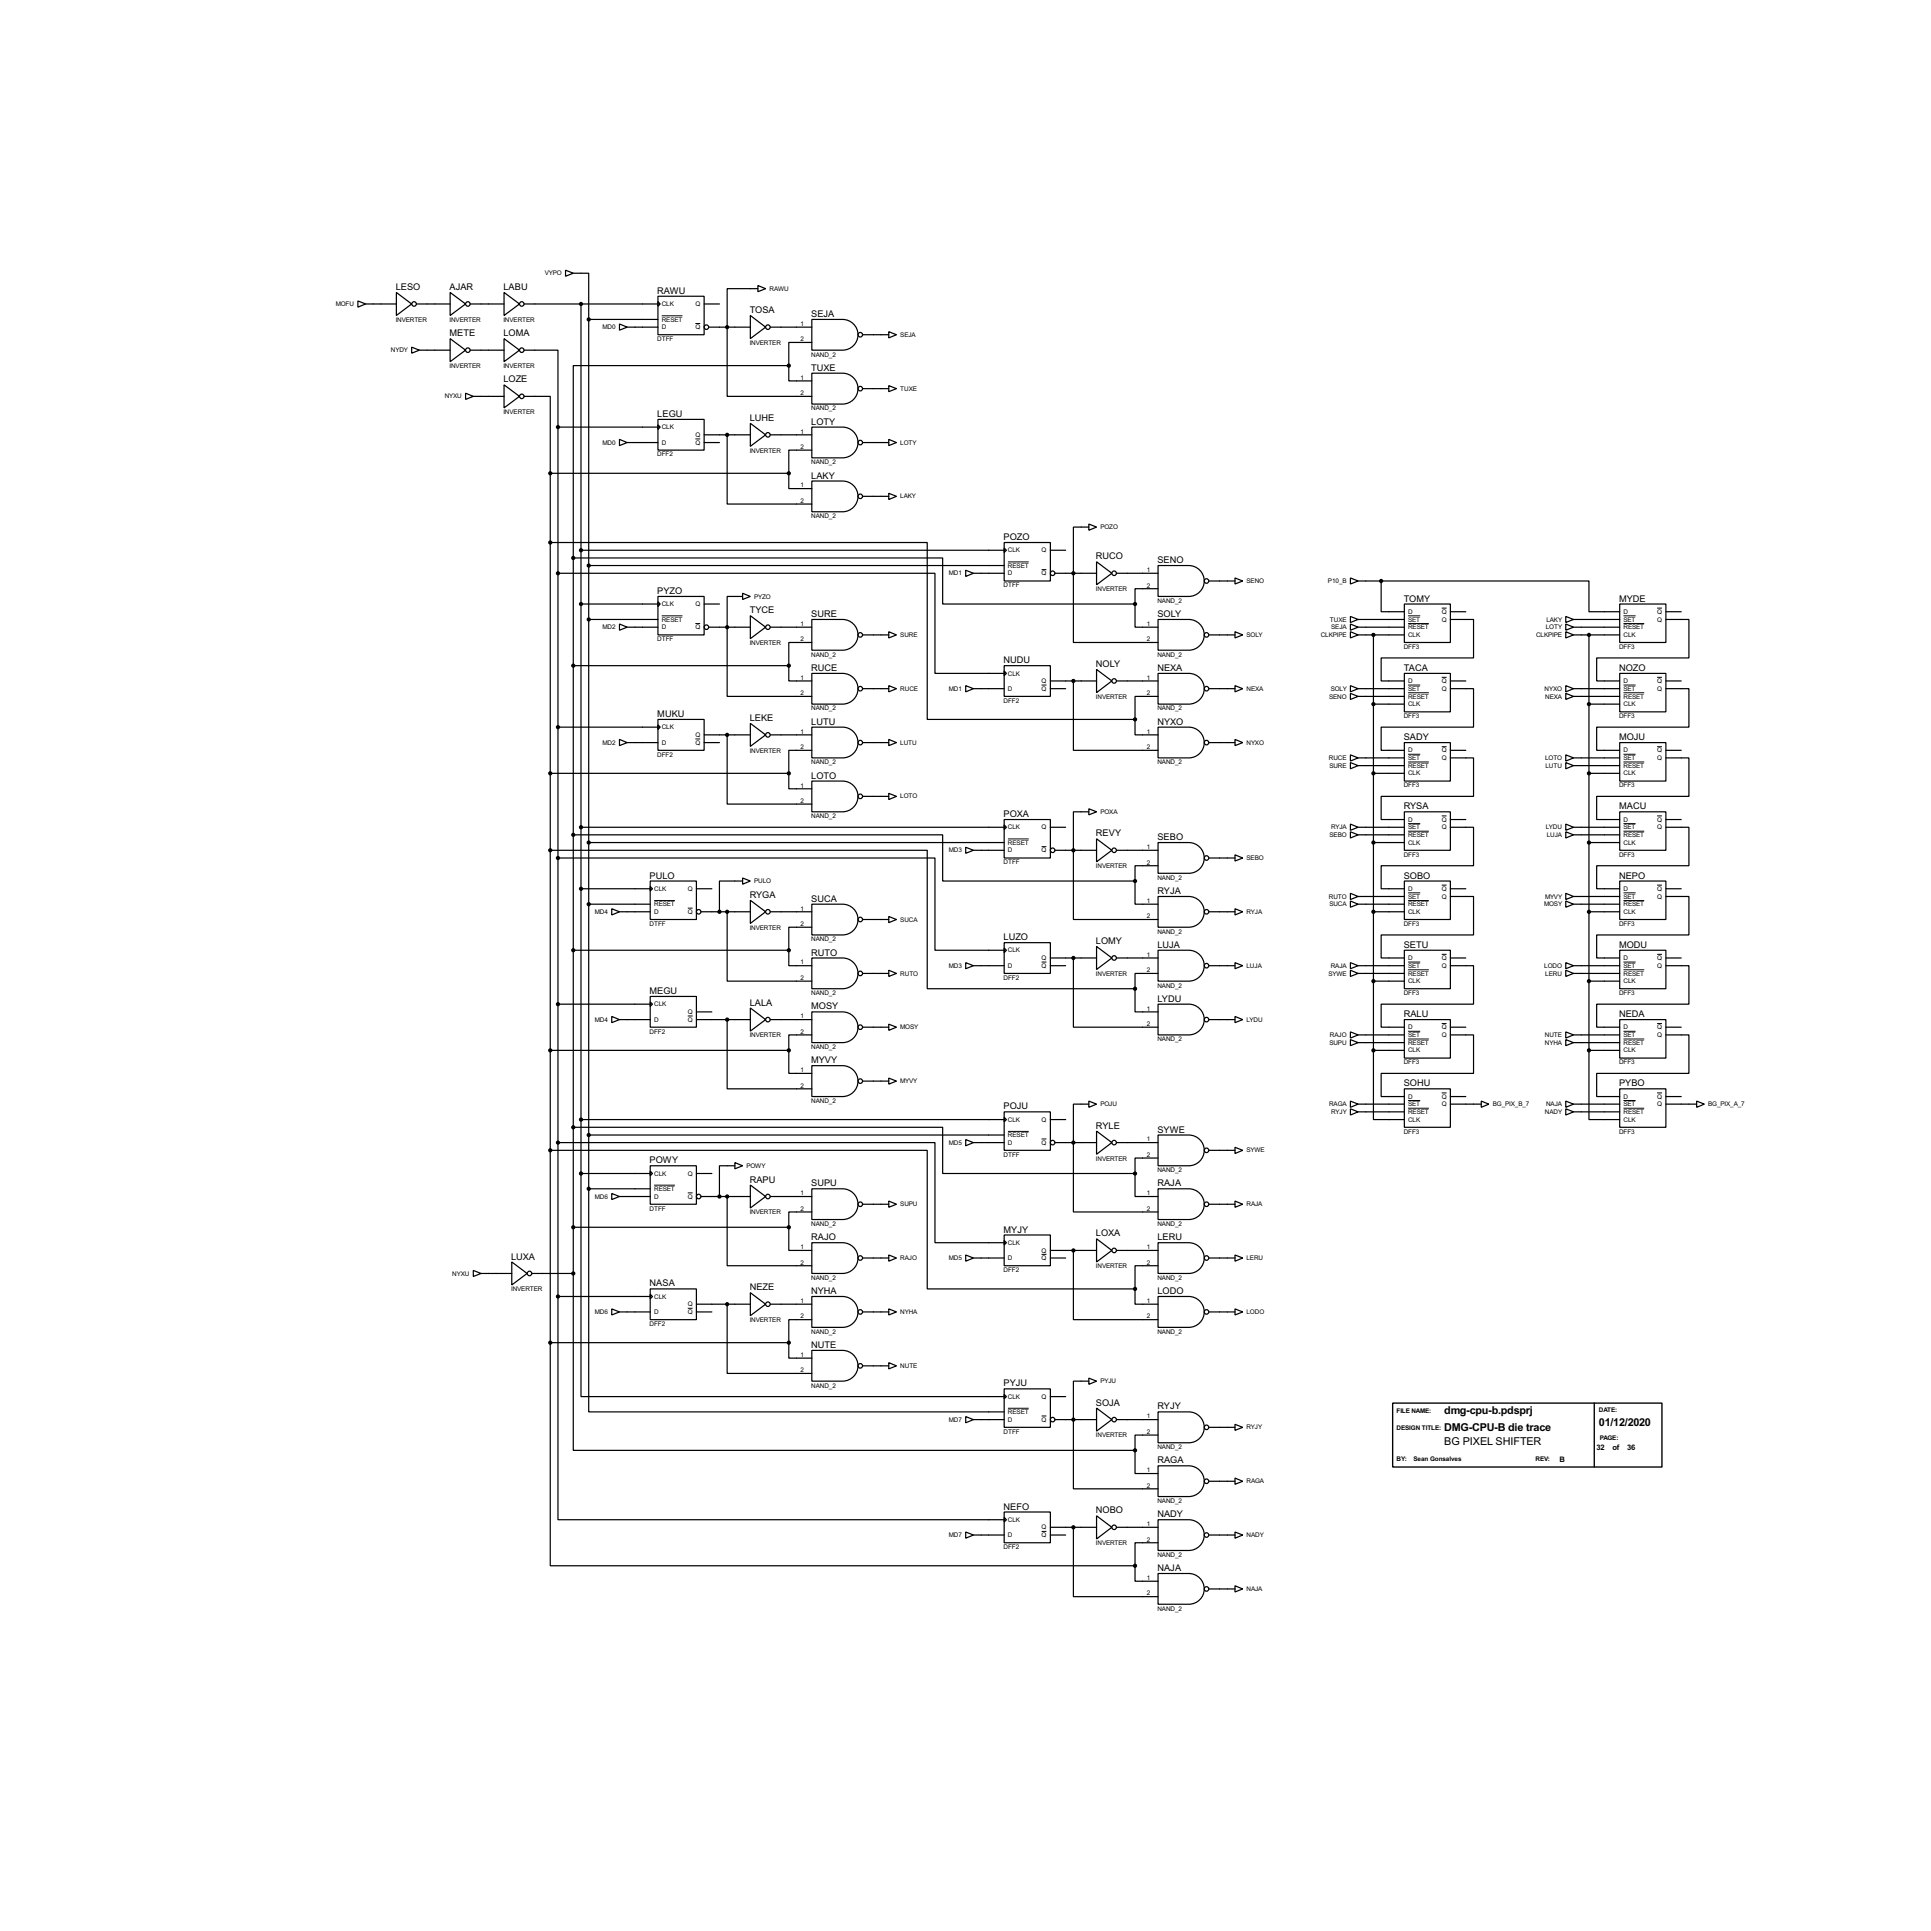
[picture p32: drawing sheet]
<svg xmlns="http://www.w3.org/2000/svg" width="637mm" height="637mm" viewBox="0 0 637 637" stroke-linecap="round" stroke-linejoin="round" font-family="sans-serif">
<defs><g id="words">
<g font-size="4">
<text x="476.8" y="466.8">dmg-cpu-b.pdsprj</text>
<text x="476.8" y="472.6">DMG-CPU-B die trace</text>
<text x="527.9" y="470.9">01/12/2020</text>
<text x="476.8" y="477">BG PIXEL SHIFTER</text>
</g>
<g font-size="3.4">
<text x="130.7" y="95.8">LESO</text>
<text x="148.4" y="95.8">AJAR</text>
<text x="166.2" y="95.8">LABU</text>
<text x="217" y="97">RAWU</text>
<text x="247.5" y="103.4">TOSA</text>
<text x="267.8" y="104.7">SEJA</text>
<text x="148.4" y="111">METE</text>
<text x="166.2" y="111">LOMA</text>
<text x="267.8" y="122.4">TUXE</text>
<text x="166.2" y="126.3">LOZE</text>
<text x="217" y="137.6">LEGU</text>
<text x="247.5" y="139">LUHE</text>
<text x="267.8" y="140.2">LOTY</text>
<text x="267.8" y="158">LAKY</text>
<text x="331.3" y="178.3">POZO</text>
<text x="361.8" y="184.7">RUCO</text>
<text x="382.1" y="185.9">SENO</text>
<text x="217" y="196.1">PYZO</text>
<text x="247.5" y="202.5">TYCE</text>
<text x="267.8" y="203.7">SURE</text>
<text x="382.1" y="203.7">SOLY</text>
<text x="463.4" y="198.6">TOMY</text>
<text x="534.5" y="198.6">MYDE</text>
<text x="267.8" y="221.5">RUCE</text>
<text x="331.3" y="219">NUDU</text>
<text x="361.8" y="220.2">NOLY</text>
<text x="382.1" y="221.5">NEXA</text>
<text x="463.4" y="221.5">TACA</text>
<text x="534.5" y="221.5">NOZO</text>
<text x="217" y="236.7">MUKU</text>
<text x="247.5" y="238">LEKE</text>
<text x="267.8" y="239.2">LUTU</text>
<text x="382.1" y="239.2">NYXO</text>
<text x="463.4" y="244.4">SADY</text>
<text x="534.5" y="244.4">MOJU</text>
<text x="267.8" y="257.1">LOTO</text>
<text x="331.3" y="269.8">POXA</text>
<text x="463.4" y="267.2">RYSA</text>
<text x="534.5" y="267.2">MACU</text>
<text x="361.8" y="276.1">REVY</text>
<text x="382.1" y="277.4">SEBO</text>
<text x="214.5" y="290.1">PULO</text>
<text x="463.4" y="290.1">SOBO</text>
<text x="534.5" y="290.1">NEPO</text>
<text x="247.5" y="296.4">RYGA</text>
<text x="267.8" y="297.7">SUCA</text>
<text x="382.1" y="295.2">RYJA</text>
<text x="331.3" y="310.4">LUZO</text>
<text x="361.8" y="311.7">LOMY</text>
<text x="267.8" y="315.5">RUTO</text>
<text x="382.1" y="312.9">LUJA</text>
<text x="463.4" y="312.9">SETU</text>
<text x="534.5" y="312.9">MODU</text>
<text x="214.5" y="328.2">MEGU</text>
<text x="247.5" y="332">LALA</text>
<text x="267.8" y="333.3">MOSY</text>
<text x="382.1" y="330.7">LYDU</text>
<text x="463.4" y="335.8">RALU</text>
<text x="534.5" y="335.8">NEDA</text>
<text x="267.8" y="351">MYVY</text>
<text x="463.4" y="358.7">SOHU</text>
<text x="534.5" y="358.7">PYBO</text>
<text x="331.3" y="366.3">POJU</text>
<text x="361.8" y="372.6">RYLE</text>
<text x="382.1" y="373.9">SYWE</text>
<text x="214.5" y="384.1">POWY</text>
<text x="247.5" y="390.4">RAPU</text>
<text x="267.8" y="391.7">SUPU</text>
<text x="382.1" y="391.7">RAJA</text>
<text x="331.3" y="406.9">MYJY</text>
<text x="267.8" y="409.5">RAJO</text>
<text x="361.8" y="408.2">LOXA</text>
<text x="382.1" y="409.5">LERU</text>
<text x="168.8" y="415.8">LUXA</text>
<text x="214.5" y="424.7">NASA</text>
<text x="247.5" y="426">NEZE</text>
<text x="267.8" y="427.2">NYHA</text>
<text x="382.1" y="427.2">LODO</text>
<text x="267.8" y="445">NUTE</text>
<text x="331.3" y="457.7">PYJU</text>
<text x="361.8" y="464.1">SOJA</text>
<text x="382.1" y="465.3">RYJY</text>
<text x="382.1" y="483.1">RAGA</text>
<text x="331.3" y="498.4">NEFO</text>
<text x="361.8" y="499.6">NOBO</text>
<text x="382.1" y="500.9">NADY</text>
<text x="382.1" y="518.7">NAJA</text>
</g>
<g font-size="2.8">
<text x="527" y="478.6">32</text>
<text x="532.3" y="478.6">of</text>
<text x="537.2" y="478.6">36</text>
<text x="514.8" y="482.6">B</text>
</g>
<g font-size="2.4">
<text x="179.9" y="90.9">VYPO</text>
<text x="254.1" y="96">RAWU</text>
<text x="110.9" y="101">MOFU</text>
<text x="218.5" y="101">CLK</text>
<text x="229.6" y="101">Q</text>
<text x="130.7" y="106.3">INVERTER</text>
<text x="148.4" y="106.3">INVERTER</text>
<text x="166.2" y="106.3">INVERTER</text>
<text x="218.5" y="106.2">RESET</text>
<text x="264.3" y="107.6">1</text>
<text x="199" y="108.7">MD0</text>
<text x="217" y="112.6">DTFF</text>
<text x="218.5" y="108.7">D</text>
<text x="229.6" y="108.7">Q</text>
<text x="247.5" y="113.9">INVERTER</text>
<text x="264.3" y="112.7">2</text>
<text x="297.2" y="111.2">SEJA</text>
<text x="129.1" y="116.3">NYDY</text>
<text x="267.8" y="117.7">NAND_2</text>
<text x="148.4" y="121.5">INVERTER</text>
<text x="166.2" y="121.5">INVERTER</text>
<text x="264.3" y="125.4">1</text>
<text x="146.8" y="131.6">NYXU</text>
<text x="264.3" y="130.5">2</text>
<text x="297.2" y="129">TUXE</text>
<text x="166.2" y="136.8">INVERTER</text>
<text x="267.8" y="135.5">NAND_2</text>
<text x="218.5" y="141.7">CLK</text>
<text x="264.3" y="143.2">1</text>
<text x="199" y="146.8">MD0</text>
<text x="218.5" y="146.8">D</text>
<text x="229.6" y="144.3">Q</text>
<text x="229.6" y="146.8">Q</text>
<text x="247.5" y="149.5">INVERTER</text>
<text x="264.3" y="148.2">2</text>
<text x="297.2" y="146.8">LOTY</text>
<text x="217" y="150.7">DFF2</text>
<text x="267.8" y="153.2">NAND_2</text>
<text x="264.3" y="160.9">1</text>
<text x="264.3" y="166">2</text>
<text x="297.2" y="164.5">LAKY</text>
<text x="267.8" y="171.1">NAND_2</text>
<text x="363.3" y="174.7">POZO</text>
<text x="332.8" y="182.4">CLK</text>
<text x="343.9" y="182.4">Q</text>
<text x="313.3" y="189.9">MD1</text>
<text x="332.8" y="189.9">D</text>
<text x="332.8" y="187.4">RESET</text>
<text x="343.9" y="189.9">Q</text>
<text x="378.6" y="188.9">1</text>
<text x="249" y="197.6">PYZO</text>
<text x="331.3" y="193.9">DTFF</text>
<text x="361.8" y="195.2">INVERTER</text>
<text x="378.6" y="194">2</text>
<text x="411.5" y="192.5">SENO</text>
<text x="438.4" y="192.5">P10_B</text>
<text x="218.5" y="200.1">CLK</text>
<text x="229.6" y="200.1">Q</text>
<text x="382.1" y="199">NAND_2</text>
<text x="464.9" y="202.6">D</text>
<text x="476" y="202.6">Q</text>
<text x="536" y="202.6">D</text>
<text x="547.1" y="202.6">Q</text>
<text x="199" y="207.8">MD2</text>
<text x="218.5" y="207.8">D</text>
<text x="218.5" y="205.2">RESET</text>
<text x="229.6" y="207.8">Q</text>
<text x="264.3" y="206.7">1</text>
<text x="378.6" y="206.7">1</text>
<text x="439.1" y="205.2">TUXE</text>
<text x="439.5" y="207.8">SEJA</text>
<text x="464.9" y="207.8">RESET</text>
<text x="464.9" y="205.2">SET</text>
<text x="476" y="205.2">Q</text>
<text x="510.3" y="207.8">LOTY</text>
<text x="510.5" y="205.2">LAKY</text>
<text x="536" y="207.8">RESET</text>
<text x="536" y="205.2">SET</text>
<text x="547.1" y="205.2">Q</text>
<text x="217" y="211.7">DTFF</text>
<text x="247.5" y="213">INVERTER</text>
<text x="264.3" y="211.7">2</text>
<text x="297.2" y="210.3">SURE</text>
<text x="378.6" y="211.7">2</text>
<text x="411.5" y="210.3">SOLY</text>
<text x="436" y="210.3">CLKPIPE</text>
<text x="463.4" y="214.2">DFF3</text>
<text x="464.9" y="210.3">CLK</text>
<text x="507.1" y="210.3">CLKPIPE</text>
<text x="534.5" y="214.2">DFF3</text>
<text x="536" y="210.3">CLK</text>
<text x="267.8" y="216.7">NAND_2</text>
<text x="382.1" y="216.7">NAND_2</text>
<text x="264.3" y="224.4">1</text>
<text x="332.8" y="223">CLK</text>
<text x="343.9" y="225.5">Q</text>
<text x="378.6" y="224.4">1</text>
<text x="464.9" y="225.5">D</text>
<text x="476" y="225.5">Q</text>
<text x="536" y="225.5">D</text>
<text x="547.1" y="225.5">Q</text>
<text x="264.3" y="229.5">2</text>
<text x="297.2" y="228">RUCE</text>
<text x="313.3" y="228">MD1</text>
<text x="331.3" y="232">DFF2</text>
<text x="332.8" y="228">D</text>
<text x="343.9" y="228">Q</text>
<text x="361.8" y="230.7">INVERTER</text>
<text x="378.6" y="229.5">2</text>
<text x="411.5" y="228">NEXA</text>
<text x="438.8" y="230.6">SENO</text>
<text x="439.3" y="228">SOLY</text>
<text x="464.9" y="230.6">RESET</text>
<text x="464.9" y="228">SET</text>
<text x="464.9" y="233.2">CLK</text>
<text x="476" y="228">Q</text>
<text x="509.9" y="228">NYXO</text>
<text x="510.1" y="230.6">NEXA</text>
<text x="536" y="230.6">RESET</text>
<text x="536" y="228">SET</text>
<text x="536" y="233.2">CLK</text>
<text x="547.1" y="228">Q</text>
<text x="267.8" y="234.6">NAND_2</text>
<text x="382.1" y="234.6">NAND_2</text>
<text x="463.4" y="237.1">DFF3</text>
<text x="534.5" y="237.1">DFF3</text>
<text x="199" y="245.9">MD2</text>
<text x="218.5" y="240.7">CLK</text>
<text x="218.5" y="245.9">D</text>
<text x="229.6" y="243.3">Q</text>
<text x="229.6" y="245.9">Q</text>
<text x="264.3" y="242.2">1</text>
<text x="297.2" y="245.9">LUTU</text>
<text x="378.6" y="242.2">1</text>
<text x="411.5" y="245.9">NYXO</text>
<text x="217" y="249.8">DFF2</text>
<text x="247.5" y="248.5">INVERTER</text>
<text x="264.3" y="247.3">2</text>
<text x="378.6" y="247.3">2</text>
<text x="438.7" y="250.9">RUCE</text>
<text x="464.9" y="250.9">SET</text>
<text x="464.9" y="248.4">D</text>
<text x="476" y="248.4">Q</text>
<text x="476" y="250.9">Q</text>
<text x="510.1" y="250.9">LOTO</text>
<text x="536" y="250.9">SET</text>
<text x="536" y="248.4">D</text>
<text x="547.1" y="248.4">Q</text>
<text x="547.1" y="250.9">Q</text>
<text x="267.8" y="252.3">NAND_2</text>
<text x="382.1" y="252.3">NAND_2</text>
<text x="438.9" y="253.4">SURE</text>
<text x="464.9" y="253.4">RESET</text>
<text x="464.9" y="256">CLK</text>
<text x="510.2" y="253.4">LUTU</text>
<text x="536" y="253.4">RESET</text>
<text x="536" y="256">CLK</text>
<text x="264.3" y="260">1</text>
<text x="297.2" y="263.6">LOTO</text>
<text x="463.4" y="260">DFF3</text>
<text x="534.5" y="260">DFF3</text>
<text x="264.3" y="265.1">2</text>
<text x="363.3" y="268.7">POXA</text>
<text x="267.8" y="270.1">NAND_2</text>
<text x="332.8" y="273.8">CLK</text>
<text x="343.9" y="273.8">Q</text>
<text x="439.4" y="273.8">RYJA</text>
<text x="464.9" y="273.8">SET</text>
<text x="464.9" y="271.3">D</text>
<text x="476" y="271.3">Q</text>
<text x="476" y="273.8">Q</text>
<text x="510.4" y="273.8">LYDU</text>
<text x="536" y="273.8">SET</text>
<text x="536" y="271.3">D</text>
<text x="547.1" y="271.3">Q</text>
<text x="547.1" y="273.8">Q</text>
<text x="313.3" y="281.4">MD3</text>
<text x="332.8" y="281.4">D</text>
<text x="332.8" y="278.9">RESET</text>
<text x="343.9" y="281.4">Q</text>
<text x="378.6" y="280.3">1</text>
<text x="438.9" y="276.3">SEBO</text>
<text x="464.9" y="276.3">RESET</text>
<text x="464.9" y="278.9">CLK</text>
<text x="510.6" y="276.3">LUJA</text>
<text x="536" y="276.3">RESET</text>
<text x="536" y="278.9">CLK</text>
<text x="331.3" y="285.4">DTFF</text>
<text x="361.8" y="286.6">INVERTER</text>
<text x="378.6" y="285.4">2</text>
<text x="411.5" y="284">SEBO</text>
<text x="463.4" y="282.8">DFF3</text>
<text x="534.5" y="282.8">DFF3</text>
<text x="249" y="291.6">PULO</text>
<text x="382.1" y="290.4">NAND_2</text>
<text x="216" y="294.1">CLK</text>
<text x="216" y="299.2">RESET</text>
<text x="227.1" y="294.1">Q</text>
<text x="378.6" y="298.1">1</text>
<text x="438.7" y="296.7">RUTO</text>
<text x="438.9" y="299.2">SUCA</text>
<text x="464.9" y="299.2">RESET</text>
<text x="464.9" y="296.7">SET</text>
<text x="464.9" y="294.1">D</text>
<text x="476" y="294.1">Q</text>
<text x="476" y="296.7">Q</text>
<text x="509.8" y="299.2">MOSY</text>
<text x="510.1" y="296.7">MYVY</text>
<text x="536" y="299.2">RESET</text>
<text x="536" y="296.7">SET</text>
<text x="536" y="294.1">D</text>
<text x="547.1" y="294.1">Q</text>
<text x="547.1" y="296.7">Q</text>
<text x="196.4" y="301.7">MD4</text>
<text x="214.5" y="305.7">DTFF</text>
<text x="216" y="301.7">D</text>
<text x="227.1" y="301.7">Q</text>
<text x="264.3" y="300.6">1</text>
<text x="264.3" y="305.7">2</text>
<text x="297.2" y="304.3">SUCA</text>
<text x="378.6" y="303.2">2</text>
<text x="411.5" y="301.7">RYJA</text>
<text x="463.4" y="305.7">DFF3</text>
<text x="464.9" y="301.7">CLK</text>
<text x="534.5" y="305.7">DFF3</text>
<text x="536" y="301.7">CLK</text>
<text x="247.5" y="307">INVERTER</text>
<text x="267.8" y="310.8">NAND_2</text>
<text x="382.1" y="308.2">NAND_2</text>
<text x="332.8" y="314.4">CLK</text>
<text x="343.9" y="317">Q</text>
<text x="378.6" y="315.9">1</text>
<text x="464.9" y="317">D</text>
<text x="476" y="317">Q</text>
<text x="536" y="317">D</text>
<text x="547.1" y="317">Q</text>
<text x="264.3" y="318.4">1</text>
<text x="264.3" y="323.5">2</text>
<text x="297.2" y="322.1">RUTO</text>
<text x="313.3" y="319.5">MD3</text>
<text x="331.3" y="323.5">DFF2</text>
<text x="332.8" y="319.5">D</text>
<text x="343.9" y="319.5">Q</text>
<text x="361.8" y="322.2">INVERTER</text>
<text x="378.6" y="321">2</text>
<text x="411.5" y="319.5">LUJA</text>
<text x="438.6" y="322.1">SYWE</text>
<text x="439.3" y="319.5">RAJA</text>
<text x="464.9" y="322.1">RESET</text>
<text x="464.9" y="319.5">SET</text>
<text x="476" y="319.5">Q</text>
<text x="509.8" y="319.5">LODO</text>
<text x="510.2" y="322.1">LERU</text>
<text x="536" y="322.1">RESET</text>
<text x="536" y="319.5">SET</text>
<text x="547.1" y="319.5">Q</text>
<text x="267.8" y="328.5">NAND_2</text>
<text x="382.1" y="326">NAND_2</text>
<text x="463.4" y="328.5">DFF3</text>
<text x="464.9" y="324.6">CLK</text>
<text x="534.5" y="328.5">DFF3</text>
<text x="536" y="324.6">CLK</text>
<text x="216" y="332.2">CLK</text>
<text x="227.1" y="334.8">Q</text>
<text x="378.6" y="333.7">1</text>
<text x="196.4" y="337.3">MD4</text>
<text x="214.5" y="341.2">DFF2</text>
<text x="216" y="337.3">D</text>
<text x="227.1" y="337.3">Q</text>
<text x="264.3" y="336.2">1</text>
<text x="264.3" y="341.3">2</text>
<text x="297.2" y="339.8">MOSY</text>
<text x="378.6" y="338.7">2</text>
<text x="411.5" y="337.3">LYDU</text>
<text x="464.9" y="339.8">D</text>
<text x="476" y="339.8">Q</text>
<text x="536" y="339.8">D</text>
<text x="547.1" y="339.8">Q</text>
<text x="247.5" y="342.5">INVERTER</text>
<text x="267.8" y="346.3">NAND_2</text>
<text x="382.1" y="343.8">NAND_2</text>
<text x="438.9" y="344.9">SUPU</text>
<text x="439.1" y="342.4">RAJO</text>
<text x="464.9" y="344.9">RESET</text>
<text x="464.9" y="342.4">SET</text>
<text x="464.9" y="347.5">CLK</text>
<text x="476" y="342.4">Q</text>
<text x="510" y="344.9">NYHA</text>
<text x="510" y="342.4">NUTE</text>
<text x="536" y="344.9">RESET</text>
<text x="536" y="342.4">SET</text>
<text x="536" y="347.5">CLK</text>
<text x="547.1" y="342.4">Q</text>
<text x="264.3" y="354">1</text>
<text x="463.4" y="351.4">DFF3</text>
<text x="534.5" y="351.4">DFF3</text>
<text x="264.3" y="359.1">2</text>
<text x="297.2" y="357.6">MYVY</text>
<text x="267.8" y="364.1">NAND_2</text>
<text x="363.3" y="365.2">POJU</text>
<text x="438.8" y="365.2">RAGA</text>
<text x="464.9" y="365.2">SET</text>
<text x="464.9" y="362.7">D</text>
<text x="476" y="362.7">Q</text>
<text x="476" y="365.2">Q</text>
<text x="492.8" y="365.2">BG_PIX_B_7</text>
<text x="510.4" y="365.2">NAJA</text>
<text x="536" y="365.2">SET</text>
<text x="536" y="362.7">D</text>
<text x="547.1" y="362.7">Q</text>
<text x="547.1" y="365.2">Q</text>
<text x="563.9" y="365.2">BG_PIX_A_7</text>
<text x="332.8" y="370.3">CLK</text>
<text x="343.9" y="370.3">Q</text>
<text x="439.5" y="367.8">RYJY</text>
<text x="464.9" y="367.8">RESET</text>
<text x="464.9" y="370.3">CLK</text>
<text x="510" y="367.8">NADY</text>
<text x="536" y="367.8">RESET</text>
<text x="536" y="370.3">CLK</text>
<text x="313.3" y="377.9">MD5</text>
<text x="332.8" y="377.9">D</text>
<text x="332.8" y="375.4">RESET</text>
<text x="343.9" y="377.9">Q</text>
<text x="378.6" y="376.8">1</text>
<text x="463.4" y="374.3">DFF3</text>
<text x="534.5" y="374.3">DFF3</text>
<text x="331.3" y="381.9">DTFF</text>
<text x="361.8" y="383.1">INVERTER</text>
<text x="378.6" y="381.9">2</text>
<text x="411.5" y="380.5">SYWE</text>
<text x="216" y="388.1">CLK</text>
<text x="227.1" y="388.1">Q</text>
<text x="246.4" y="385.6">POWY</text>
<text x="382.1" y="387">NAND_2</text>
<text x="196.4" y="395.7">MD6</text>
<text x="216" y="395.7">D</text>
<text x="216" y="393.2">RESET</text>
<text x="227.1" y="395.7">Q</text>
<text x="264.3" y="394.6">1</text>
<text x="378.6" y="394.6">1</text>
<text x="214.5" y="399.7">DTFF</text>
<text x="247.5" y="400.9">INVERTER</text>
<text x="264.3" y="399.7">2</text>
<text x="297.2" y="398.3">SUPU</text>
<text x="378.6" y="399.7">2</text>
<text x="411.5" y="398.3">RAJA</text>
<text x="267.8" y="404.7">NAND_2</text>
<text x="382.1" y="404.7">NAND_2</text>
<text x="264.3" y="412.4">1</text>
<text x="332.8" y="411">CLK</text>
<text x="343.9" y="413.5">Q</text>
<text x="378.6" y="412.4">1</text>
<text x="264.3" y="417.5">2</text>
<text x="297.2" y="416">RAJO</text>
<text x="313.3" y="416">MD5</text>
<text x="331.3" y="420">DFF2</text>
<text x="332.8" y="416">D</text>
<text x="343.9" y="416">Q</text>
<text x="361.8" y="418.7">INVERTER</text>
<text x="378.6" y="417.5">2</text>
<text x="411.5" y="416">LERU</text>
<text x="149.3" y="421.1">NYXU</text>
<text x="267.8" y="422.5">NAND_2</text>
<text x="382.1" y="422.5">NAND_2</text>
<text x="168.8" y="426.3">INVERTER</text>
<text x="216" y="428.7">CLK</text>
<text x="227.1" y="431.3">Q</text>
<text x="264.3" y="430.2">1</text>
<text x="378.6" y="430.2">1</text>
<text x="196.4" y="433.8">MD6</text>
<text x="214.5" y="437.8">DFF2</text>
<text x="216" y="433.8">D</text>
<text x="227.1" y="433.8">Q</text>
<text x="247.5" y="436.5">INVERTER</text>
<text x="264.3" y="435.3">2</text>
<text x="297.2" y="433.8">NYHA</text>
<text x="378.6" y="435.3">2</text>
<text x="411.5" y="433.8">LODO</text>
<text x="267.8" y="440.3">NAND_2</text>
<text x="382.1" y="440.3">NAND_2</text>
<text x="264.3" y="448">1</text>
<text x="264.3" y="453">2</text>
<text x="297.2" y="451.6">NUTE</text>
<text x="267.8" y="458.1">NAND_2</text>
<text x="332.8" y="461.8">CLK</text>
<text x="343.9" y="461.8">Q</text>
<text x="363.3" y="456.7">PYJU</text>
<text x="332.8" y="466.8">RESET</text>
<text x="461.1" y="466.6">FILE NAME:</text>
<text x="527.9" y="466.1">DATE:</text>
<text x="313.3" y="469.4">MD7</text>
<text x="331.3" y="473.3">DTFF</text>
<text x="332.8" y="469.4">D</text>
<text x="343.9" y="469.4">Q</text>
<text x="378.6" y="468.3">1</text>
<text x="378.6" y="473.4">2</text>
<text x="411.5" y="471.9">RYJY</text>
<text x="461.1" y="472.1">DESIGN TITLE:</text>
<text x="361.8" y="474.6">INVERTER</text>
<text x="382.1" y="478.4">NAND_2</text>
<text x="528.1" y="475.5">PAGE:</text>
<text x="461.1" y="482.4">BY:</text>
<text x="466.7" y="482.4">Sean Gonsalves</text>
<text x="506.9" y="482.5">REV:</text>
<text x="378.6" y="486.1">1</text>
<text x="378.6" y="491.1">2</text>
<text x="411.5" y="489.7">RAGA</text>
<text x="382.1" y="496.2">NAND_2</text>
<text x="332.8" y="502.4">CLK</text>
<text x="378.6" y="503.8">1</text>
<text x="313.3" y="507.5">MD7</text>
<text x="332.8" y="507.5">D</text>
<text x="343.9" y="504.9">Q</text>
<text x="343.9" y="507.5">Q</text>
<text x="378.6" y="508.9">2</text>
<text x="411.5" y="507.5">NADY</text>
<text x="331.3" y="511.4">DFF2</text>
<text x="361.8" y="510.2">INVERTER</text>
<text x="382.1" y="514">NAND_2</text>
<text x="378.6" y="521.6">1</text>
<text x="378.6" y="526.7">2</text>
<text x="411.5" y="525.3">NAJA</text>
<text x="382.1" y="531.7">NAND_2</text>
</g>
</g></defs>
<g fill="none" stroke="#000" stroke-width=".4">
<path d="M118.2 99.4l2.5 1-2.5 1zM130.9 96.6l5 3.8-5 3.8zM148.6 96.6l5.1 3.8-5.1 3.8zM166.4 96.6l5.1 3.8-5.1 3.8zM186.7 89.2l2.6 1-2.6 1zM189.3 90.2h5.1v15.3M217.2 97.8h15.3v12.7h-15.3zM217.2 99.6l.8 .8-.8 .7zM250.2 94.3l2.6 1-2.6 1zM250.2 95.3h-10.1v35.6h27.9M120.7 100.4h10.2M135.9 114.6l2.6 1-2.6 1z"/>
<path d="M137.5 100.4h11.1M138.5 115.6h10.1M148.6 111.8l5.1 3.8-5.1 3.8zM155.2 100.4h11.2M155.2 115.6h11.2M166.4 111.8l5.1 3.8-5.1 3.8zM173 115.6h11.2v25.4M173 100.4h44.2M191.8 100.4v287M194.4 105.5v287M194.4 105.5h22.8M204.5 107l2.6 1-2.6 1z"/>
<path d="M207.1 108h10.1M232.5 100.4h5M234 108h13.7M247.7 104.2l5.1 3.8-5.1 3.8zM254.3 108h13.7M268 105.5h10.2a5.1 5.1 0 0 1 5.1 5 5.1 5.1 0 0 1-5.1 5.1h-10.2zM268 113.1h-7.6v7.6M284.8 110.5h8.6M293.4 109.5l2.6 1-2.6 1.1zM153.7 129.8l2.6 1.1-2.6 1zM156.3 130.9h10.1M166.4 127.1l5.1 3.8-5.1 3.8z"/>
<path d="M173 130.9h8.7v25.4M217.2 138.5h15.3v10.1h-15.3zM247.7 139.8l5.1 3.8-5.1 3.8zM260.4 120.7v5.1h7.6M260.4 120.7h-71.1v63.5M268 123.2h10.2a5.1 5.1 0 0 1 5.1 5.1 5.1 5.1 0 0 1-5.1 5.1h-10.2zM284.8 128.3h8.6M293.4 127.3l2.6 1-2.6 1zM181.7 156.3h78.7M181.7 156.3v287M184.2 141v287M184.2 141h33"/>
<path d="M204.5 145.1l2.6 1-2.6 1zM207.1 146.1h10.1M217.2 140.3l.8 .7-.8 .8zM232.5 143.6h15.2M232.5 146.1h5M240.1 143.6v22.8h27.9M254.3 143.6h13.7M260.4 156.3v5h7.6M268 158.8h10.2a5.1 5.1 0 0 1 5.1 5.1 5.1 5.1 0 0 1-5.1 5.1h-10.2zM268 141h10.2a5.1 5.1 0 0 1 5.1 5.1 5.1 5.1 0 0 1-5.1 5.1h-10.2zM268 148.6h-7.6v7.7M284.8 146.1h8.6"/>
<path d="M293.4 145.1l2.6 1-2.6 1zM181.7 179.1h124.4v58.4h68.6M284.8 163.9h8.6M293.4 162.9l2.6 1-2.6 1zM331.5 179.1h15.3v12.7h-15.3zM359.5 173l2.5 1-2.5 1.1zM359.5 174h-5.1v38.1h27.9M184.2 189.3h124.5v33h22.8M189.3 184.2h121.9v15.2h63.5M189.3 184.2v236.2M191.8 181.7h139.7M191.8 199.4h25.4"/>
<path d="M194.4 186.7h137.1M217.2 196.9h15.3v12.7h-15.3zM217.2 198.7l.8 .7-.8 .8zM232.5 199.4h5M245.2 195.9l2.5 1-2.5 1zM245.2 196.9h-5.1v33h27.9M318.8 188.3l2.6 1-2.6 1zM321.4 189.3h10.1M331.5 180.9l.8 .8-.8 .7zM346.8 181.7h5M348.3 189.3h13.7M362 185.5l5.1 3.8-5.1 3.8z"/>
<path d="M368.6 189.3h13.7M374.7 199.4v7.7h7.6M382.3 186.7h10.2a5.1 5.1 0 0 1 5.1 5.1 5.1 5.1 0 0 1-5.1 5.1h-10.2zM382.3 194.4h-7.6v5M399.1 191.8h8.6M407.7 190.8l2.6 1-2.6 1zM445.8 190.8l2.6 1-2.6 1zM448.4 191.8h7.6M456 191.8v10.2h7.6M456 191.8h68.6v10.2h10.1M463.6 199.4h15.2v12.7h-15.2zM534.7 199.4h15.3v12.7h-15.3z"/>
<path d="M189.3 219.8h71.1M194.4 204.5h22.8M204.5 206l2.6 1.1-2.6 1zM207.1 207.1h10.1M234 207.1h13.7M247.7 203.3l5.1 3.8-5.1 3.8zM254.3 207.1h13.7M260.4 219.8v5h7.6M268 204.5h10.2a5.1 5.1 0 0 1 5.1 5.1 5.1 5.1 0 0 1-5.1 5.1h-10.2zM268 212.1h-7.6v7.7M284.8 209.6h8.6M293.4 208.6l2.6 1-2.6 1z"/>
<path d="M331.5 219.8h15.3v10.1h-15.3zM382.3 204.5h10.2a5.1 5.1 0 0 1 5.1 5.1 5.1 5.1 0 0 1-5.1 5.1h-10.2zM399.1 209.6h8.6M407.7 208.6l2.6 1-2.6 1zM445.8 208.6l2.6 1-2.6 1zM445.8 206l2.6 1.1-2.6 1zM445.8 203.5l2.6 1-2.6 1zM448.4 207.1h15.2M448.4 209.6h15.2M448.4 204.5h15.2M453.4 209.6v137.2M478.8 204.5h7.7v12.7h-30.5v7.6h7.6"/>
<path d="M478.8 202h5.1M516.9 208.6l2.6 1-2.6 1zM516.9 206l2.6 1.1-2.6 1zM516.9 203.5l2.6 1-2.6 1zM519.5 207.1h15.2M519.5 209.6h15.2M519.5 204.5h15.2M524.6 209.6v137.2M550 204.5h7.6v12.7h-30.5v7.6h7.6M550 202h5M217.2 237.5h15.3v10.2h-15.3zM217.2 239.3l.8 .8-.8 .7z"/>
<path d="M247.7 238.8l5.1 3.8-5.1 3.8zM268 222.3h10.2a5.1 5.1 0 0 1 5.1 5.1 5.1 5.1 0 0 1-5.1 5.1h-10.2zM284.8 227.4h8.6M293.4 226.4l2.6 1-2.6 1zM318.8 226.4l2.6 1-2.6 1zM321.4 227.4h10.1M331.5 221.5l.8 .8-.8 .8zM346.8 224.8h15.2M346.8 227.4h5M354.4 224.8v22.9h27.9M362 221l5.1 3.8-5.1 3.9zM368.6 224.8h13.7"/>
<path d="M374.7 237.5v5.1h7.6M382.3 222.3h10.2a5.1 5.1 0 0 1 5.1 5.1 5.1 5.1 0 0 1-5.1 5.1h-10.2zM382.3 229.9h-7.6v7.6M399.1 227.4h8.6M407.7 226.4l2.6 1-2.6 1zM445.8 228.9l2.6 1-2.6 1zM445.8 226.4l2.6 1-2.6 1zM448.4 227.4h15.2M448.4 229.9h15.2M453.4 232.5h10.2M463.6 222.3h15.2v12.7h-15.2zM478.8 227.4h7.7v12.7h-30.5v7.6h7.6"/>
<path d="M478.8 224.8h5.1M516.9 228.9l2.6 1-2.6 1zM516.9 226.4l2.6 1-2.6 1zM519.5 227.4h15.2M519.5 229.9h15.2M524.6 232.5h10.1M534.7 222.3h15.3v12.7h-15.3zM550 227.4h7.6v12.7h-30.5v7.6h7.6M550 224.8h5M181.7 255.3h78.7M184.2 240.1h33M204.5 244.1l2.6 1.1-2.6 1z"/>
<path d="M207.1 245.2h10.1M232.5 242.6h15.2M232.5 245.2h5M240.1 242.6v22.9h27.9M254.3 242.6h13.7M260.4 255.3v5.1h7.6M268 257.9h10.2a5.1 5.1 0 0 1 5.1 5 5.1 5.1 0 0 1-5.1 5.1h-10.2zM268 240.1h10.2a5.1 5.1 0 0 1 5.1 5 5.1 5.1 0 0 1-5.1 5.1h-10.2zM268 247.7h-7.6v7.6M284.8 245.2h8.6M293.4 244.1l2.6 1.1-2.6 1zM382.3 240.1h10.2a5.1 5.1 0 0 1 5.1 5 5.1 5.1 0 0 1-5.1 5.1h-10.2z"/>
<path d="M399.1 245.2h8.6M407.7 244.1l2.6 1.1-2.6 1zM445.8 251.8l2.6 1-2.6 1zM445.8 249.2l2.6 1-2.6 1.1zM448.4 252.8h15.2M448.4 250.2h15.2M453.4 255.3h10.2M463.6 245.2h15.2v12.7h-15.2zM478.8 250.2h7.7v12.7h-30.5v7.7h7.6M478.8 247.7h5.1M516.9 251.8l2.6 1-2.6 1zM516.9 249.2l2.6 1-2.6 1.1z"/>
<path d="M519.5 252.8h15.2M519.5 250.2h15.2M524.6 255.3h10.1M534.7 245.2h15.3v12.7h-15.3zM550 250.2h7.6v12.7h-30.5v7.7h7.6M550 247.7h5M189.3 275.6h121.9v15.3h63.5M191.8 273.1h139.7M194.4 278.2h137.1M284.8 262.9h8.6M293.4 261.9l2.6 1-2.6 1.1zM318.8 279.7l2.6 1-2.6 1z"/>
<path d="M331.5 270.6h15.3v12.7h-15.3zM331.5 272.3l.8 .8-.8 .8zM346.8 273.1h5M359.5 267l2.5 1-2.5 1zM359.5 268h-5.1v35.6h27.9M362 276.9l5.1 3.8-5.1 3.8zM382.3 278.2h10.2a5.1 5.1 0 0 1 5.1 5 5.1 5.1 0 0 1-5.1 5.1h-10.2zM445.8 274.6l2.6 1-2.6 1.1zM445.8 272.1l2.6 1-2.6 1zM448.4 273.1h15.2M448.4 275.6h15.2M453.4 278.2h10.2"/>
<path d="M463.6 268h15.2v12.7h-15.2zM478.8 273.1h7.7v12.7h-30.5v7.6h7.6M478.8 270.6h5.1M516.9 274.6l2.6 1-2.6 1.1zM516.9 272.1l2.6 1-2.6 1zM519.5 273.1h15.2M519.5 275.6h15.2M524.6 278.2h10.1M534.7 268h15.3v12.7h-15.3zM550 273.1h7.6v12.7h-30.5v7.6h7.6M550 270.6h5M181.7 280.7h124.4v45.7h68.6"/>
<path d="M184.2 283.3h124.5v30.4h22.8M191.8 293.4h22.9M194.4 298.5h20.3M214.7 290.9h15.2v12.7h-15.2zM214.7 292.7l.7 .7-.7 .8zM229.9 293.4h5.1M245.2 289.9l2.5 1-2.5 1zM245.2 290.9h-7.7v10.1M247.7 297.2l5.1 3.8-5.1 3.9zM268 298.5h10.2a5.1 5.1 0 0 1 5.1 5.1 5.1 5.1 0 0 1-5.1 5.1h-10.2zM321.4 280.7h10.1M348.3 280.7h13.7"/>
<path d="M368.6 280.7h13.7M374.7 290.9v7.6h7.6M382.3 296h10.2a5.1 5.1 0 0 1 5.1 5 5.1 5.1 0 0 1-5.1 5.1h-10.2zM382.3 285.8h-7.6v5.1M399.1 283.3h8.6M407.7 282.2l2.6 1.1-2.6 1zM445.8 297.5l2.6 1-2.6 1zM445.8 294.9l2.6 1.1-2.6 1zM448.4 298.5h15.2M448.4 296h15.2M463.6 290.9h15.2v12.7h-15.2zM478.8 296h7.7v12.7h-30.5v7.6h7.6"/>
<path d="M478.8 293.4h5.1M516.9 297.5l2.6 1-2.6 1zM516.9 294.9l2.6 1.1-2.6 1zM519.5 298.5h15.2M519.5 296h15.2M534.7 290.9h15.3v12.7h-15.3zM550 296h7.6v12.7h-30.5v7.6h7.6M550 293.4h5M189.3 313.7h71.1M202 300l2.5 1-2.5 1.1zM204.5 301h10.2M231.4 301h16.3"/>
<path d="M240.1 301v22.9h27.9M254.3 301h13.7M260.4 313.7v5.1h7.6M268 316.3h10.2a5.1 5.1 0 0 1 5.1 5 5.1 5.1 0 0 1-5.1 5.1h-10.2zM268 306.1h-7.6v7.6M284.8 303.6h8.6M293.4 302.6l2.6 1-2.6 1zM318.8 317.8l2.6 1-2.6 1zM321.4 318.8h10.1M331.5 311.2h15.3v10.2h-15.3zM331.5 313l.8 .7-.8 .8zM346.8 316.3h15.2"/>
<path d="M346.8 318.8h5M354.4 316.3v22.8h27.9M362 312.5l5.1 3.8-5.1 3.8zM368.6 316.3h13.7M382.3 313.7h10.2a5.1 5.1 0 0 1 5.1 5.1 5.1 5.1 0 0 1-5.1 5.1h-10.2zM399.1 301h8.6M399.1 318.8h8.6M407.7 300l2.6 1-2.6 1.1zM407.7 317.8l2.6 1-2.6 1zM445.8 317.8l2.6 1-2.6 1zM448.4 318.8h15.2M453.4 301h10.2"/>
<path d="M463.6 313.7h15.2v12.7h-15.2zM478.8 318.8h7.7v12.7h-30.5v7.6h7.6M478.8 316.3h5.1M516.9 317.8l2.6 1-2.6 1zM519.5 318.8h15.2M524.6 301h10.1M534.7 313.7h15.3v12.7h-15.3zM550 318.8h7.6v12.7h-30.5v7.6h7.6M550 316.3h5M184.2 331.5h30.5M202 335.6l2.5 1-2.5 1zM204.5 336.6h10.2"/>
<path d="M214.7 329h15.2v10.1h-15.2zM214.7 330.8l.7 .7-.7 .8zM229.9 336.6h17.8M229.9 334.1h5.1M240.1 336.6v22.9h27.9M247.7 332.8l5.1 3.8-5.1 3.8zM254.3 336.6h13.7M268 334.1h10.2a5.1 5.1 0 0 1 5.1 5 5.1 5.1 0 0 1-5.1 5.1h-10.2zM284.8 321.4h8.6M284.8 339.1h8.6M293.4 320.3l2.6 1.1-2.6 1zM293.4 338.1l2.6 1-2.6 1.1z"/>
<path d="M374.7 326.4v7.7h7.6M382.3 331.5h10.2a5.1 5.1 0 0 1 5.1 5.1 5.1 5.1 0 0 1-5.1 5.1h-10.2zM382.3 321.4h-7.6v5M399.1 336.6h8.6M407.7 335.6l2.6 1-2.6 1zM445.8 320.3l2.6 1.1-2.6 1zM448.4 321.4h15.2M453.4 323.9h10.2M463.6 336.6h15.2v12.7h-15.2zM478.8 339.1h5.1M516.9 320.3l2.6 1.1-2.6 1zM519.5 321.4h15.2"/>
<path d="M524.6 323.9h10.1M534.7 336.6h15.3v12.7h-15.3zM550 339.1h5M181.7 346.8h78.7M260.4 346.8v7.6h7.6M268 351.8h10.2a5.1 5.1 0 0 1 5.1 5.1 5.1 5.1 0 0 1-5.1 5.1h-10.2zM268 341.7h-7.6v5.1M284.8 356.9h8.6M293.4 355.9l2.6 1-2.6 1zM445.8 340.7l2.6 1-2.6 1zM445.8 343.2l2.6 1-2.6 1zM448.4 341.7h15.2"/>
<path d="M448.4 344.2h15.2M453.4 346.8v22.8h10.2M453.4 346.8h10.2M463.6 359.5h15.2v12.7h-15.2zM478.8 341.7h7.7v12.7h-30.5v7.6h7.6M516.9 343.2l2.6 1-2.6 1zM516.9 340.7l2.6 1-2.6 1zM519.5 341.7h15.2M519.5 344.2h15.2M524.6 346.8v22.8h10.1M524.6 346.8h10.1M534.7 359.5h15.3v12.7h-15.3z"/>
<path d="M550 341.7h7.6v12.7h-30.5v7.6h7.6M181.7 379.8h124.4v45.7h68.6M184.2 377.2h124.5v33.1h22.8M189.3 372.2h121.9v15.2h63.5M191.8 369.6h139.7M194.4 374.7h137.1M318.8 376.2l2.6 1-2.6 1.1zM321.4 377.2h10.1M331.5 367.1h15.3v12.7h-15.3zM331.5 368.9l.8 .7-.8 .8zM346.8 369.6h5M348.3 377.2h13.7"/>
<path d="M359.5 363.5l2.5 1-2.5 1.1zM359.5 364.5h-5.1v35.6h27.9M362 373.4l5.1 3.8-5.1 3.9zM368.6 377.2h13.7M382.3 374.7h10.2a5.1 5.1 0 0 1 5.1 5.1 5.1 5.1 0 0 1-5.1 5.1h-10.2zM399.1 379.8h8.6M407.7 378.8l2.6 1-2.6 1zM445.8 363.5l2.6 1-2.6 1.1zM445.8 366.1l2.6 1-2.6 1zM448.4 364.5h15.2M448.4 367.1h15.2M478.8 364.5h10.2"/>
<path d="M478.8 362h5.1M489 363.5l2.5 1-2.5 1.1zM516.9 363.5l2.6 1-2.6 1.1zM516.9 366.1l2.6 1-2.6 1zM519.5 364.5h15.2M519.5 367.1h15.2M550 364.5h10.1M550 362h5M560.1 363.5l2.6 1-2.6 1.1zM191.8 387.4v73.7h139.7M191.8 387.4h22.9M194.4 392.5v73.6h137.1"/>
<path d="M194.4 392.5h20.3M202 394l2.5 1-2.5 1zM204.5 395h10.2M214.7 384.9h15.2v12.7h-15.2zM214.7 386.6l.7 .8-.7 .8zM229.9 387.4h5.1M231.4 395h16.3M240.1 395v22.9h27.9M242.6 383.8l2.6 1.1-2.6 1zM242.6 384.9h-5.1v10.1M247.7 391.2l5.1 3.8-5.1 3.8zM254.3 395h13.7"/>
<path d="M268 392.5h10.2a5.1 5.1 0 0 1 5.1 5 5.1 5.1 0 0 1-5.1 5.1h-10.2zM284.8 397.6h8.6M293.4 396.5l2.6 1.1-2.6 1zM374.7 387.4v7.6h7.6M382.3 392.5h10.2a5.1 5.1 0 0 1 5.1 5 5.1 5.1 0 0 1-5.1 5.1h-10.2zM382.3 382.3h-7.6v5.1M399.1 397.6h8.6M407.7 396.5l2.6 1.1-2.6 1zM156.3 419.4l2.5 1-2.5 1zM169 416.6l5 3.8-5 3.8zM189.3 405.2h71.1M260.4 405.2v7.6h7.6"/>
<path d="M268 410.3h10.2a5.1 5.1 0 0 1 5.1 5 5.1 5.1 0 0 1-5.1 5.1h-10.2zM268 400.1h-7.6v5.1M284.8 415.3h8.6M293.4 414.3l2.6 1-2.6 1.1zM318.8 414.3l2.6 1-2.6 1.1zM321.4 415.3h10.1M331.5 407.7h15.3v10.2h-15.3zM331.5 409.5l.8 .8-.8 .7zM346.8 412.8h15.2M346.8 415.3h5M354.4 412.8v22.9h27.9M362 409l5.1 3.8-5.1 3.8z"/>
<path d="M368.6 412.8h13.7M382.3 410.3h10.2a5.1 5.1 0 0 1 5.1 5 5.1 5.1 0 0 1-5.1 5.1h-10.2zM382.3 417.9h-7.6v7.6M399.1 415.3h8.6M407.7 414.3l2.6 1-2.6 1.1zM158.8 420.4h10.2M175.6 420.4h13.7M184.2 428v73.7h147.3M184.2 428h30.5M189.3 420.4v58.4h185.4M202 432.1l2.5 1-2.5 1zM204.5 433.1h10.2"/>
<path d="M214.7 425.5h15.2v10.2h-15.2zM214.7 427.3l.7 .7-.7 .8zM229.9 430.6h17.8M229.9 433.1h5.1M240.1 430.6v22.8h27.9M247.7 426.8l5.1 3.8-5.1 3.8zM254.3 430.6h13.7M268 428h10.2a5.1 5.1 0 0 1 5.1 5.1 5.1 5.1 0 0 1-5.1 5.1h-10.2zM268 435.7h-7.6v7.6M284.8 433.1h8.6M293.4 432.1l2.6 1-2.6 1zM374.7 425.5v5.1h7.6"/>
<path d="M382.3 428h10.2a5.1 5.1 0 0 1 5.1 5.1 5.1 5.1 0 0 1-5.1 5.1h-10.2zM399.1 433.1h8.6M407.7 432.1l2.6 1-2.6 1zM181.7 443.3v73.6h193M181.7 443.3h78.7M260.4 443.3v5.1h7.6M268 445.8h10.2a5.1 5.1 0 0 1 5.1 5.1 5.1 5.1 0 0 1-5.1 5.1h-10.2zM284.8 450.9h8.6M293.4 449.9l2.6 1-2.6 1zM331.5 458.5h15.3v12.7h-15.3zM359.5 455l2.5 1-2.5 1zM359.5 456h-5.1v35.5h27.9"/>
<path d="M318.8 467.7l2.6 1-2.6 1zM321.4 468.7h10.1M331.5 460.3l.8 .8-.8 .7zM346.8 461.1h5M348.3 468.7h13.7M362 464.9l5.1 3.8-5.1 3.8zM368.6 468.7h13.7M374.7 478.8v7.7h7.6M382.3 466.1h10.2a5.1 5.1 0 0 1 5.1 5.1 5.1 5.1 0 0 1-5.1 5.1h-10.2zM382.3 473.8h-7.6v5M399.1 471.2h8.6M407.7 470.2l2.6 1-2.6 1z"/>
<path d="M331.5 499.2h15.3v10.1h-15.3zM382.3 483.9h10.2a5.1 5.1 0 0 1 5.1 5.1 5.1 5.1 0 0 1-5.1 5.1h-10.2zM399.1 489h8.6M407.7 488l2.6 1-2.6 1zM318.8 505.8l2.6 1-2.6 1zM321.4 506.8h10.1M331.5 500.9l.8 .8-.8 .8zM346.8 504.2h15.2M346.8 506.8h5M354.4 504.2v22.9h27.9M362 500.4l5.1 3.8-5.1 3.9zM368.6 504.2h13.7"/>
<path d="M374.7 516.9v5.1h7.6M382.3 519.5h10.2a5.1 5.1 0 0 1 5.1 5 5.1 5.1 0 0 1-5.1 5.1h-10.2zM382.3 501.7h10.2a5.1 5.1 0 0 1 5.1 5.1 5.1 5.1 0 0 1-5.1 5.1h-10.2zM382.3 509.3h-7.6v7.6M399.1 506.8h8.6M407.7 505.8l2.6 1-2.6 1zM399.1 524.6h8.6M407.7 523.5l2.6 1.1-2.6 1z"/>
<circle cx="136.7" cy="100.4" r=".75"/>
<circle cx="154.4" cy="100.4" r=".75"/>
<circle cx="154.4" cy="115.6" r=".75"/>
<circle cx="172.2" cy="100.4" r=".75"/>
<circle cx="172.2" cy="115.6" r=".75"/>
<circle cx="233.2" cy="108" r=".75"/>
<circle cx="253.5" cy="108" r=".75"/>
<circle cx="284" cy="110.5" r=".75"/>
<circle cx="172.2" cy="130.9" r=".75"/>
<circle cx="284" cy="128.3" r=".75"/>
<circle cx="253.5" cy="143.6" r=".75"/>
<circle cx="284" cy="146.1" r=".75"/>
<circle cx="284" cy="163.9" r=".75"/>
<circle cx="347.5" cy="189.3" r=".75"/>
<circle cx="367.8" cy="189.3" r=".75"/>
<circle cx="398.3" cy="191.8" r=".75"/>
<circle cx="233.2" cy="207.1" r=".75"/>
<circle cx="253.5" cy="207.1" r=".75"/>
<circle cx="284" cy="209.6" r=".75"/>
<circle cx="398.3" cy="209.6" r=".75"/>
<circle cx="284" cy="227.4" r=".75"/>
<circle cx="367.8" cy="224.8" r=".75"/>
<circle cx="398.3" cy="227.4" r=".75"/>
<circle cx="253.5" cy="242.6" r=".75"/>
<circle cx="284" cy="245.2" r=".75"/>
<circle cx="398.3" cy="245.2" r=".75"/>
<circle cx="284" cy="262.9" r=".75"/>
<circle cx="347.5" cy="280.7" r=".75"/>
<circle cx="367.8" cy="280.7" r=".75"/>
<circle cx="398.3" cy="283.3" r=".75"/>
<circle cx="230.6" cy="301" r=".75"/>
<circle cx="253.5" cy="301" r=".75"/>
<circle cx="284" cy="303.6" r=".75"/>
<circle cx="367.8" cy="316.3" r=".75"/>
<circle cx="398.3" cy="318.8" r=".75"/>
<circle cx="398.3" cy="301" r=".75"/>
<circle cx="253.5" cy="336.6" r=".75"/>
<circle cx="284" cy="339.1" r=".75"/>
<circle cx="284" cy="321.4" r=".75"/>
<circle cx="398.3" cy="336.6" r=".75"/>
<circle cx="284" cy="356.9" r=".75"/>
<circle cx="347.5" cy="377.2" r=".75"/>
<circle cx="367.8" cy="377.2" r=".75"/>
<circle cx="398.3" cy="379.8" r=".75"/>
<circle cx="230.6" cy="395" r=".75"/>
<circle cx="253.5" cy="395" r=".75"/>
<circle cx="284" cy="397.6" r=".75"/>
<circle cx="398.3" cy="397.6" r=".75"/>
<circle cx="284" cy="415.3" r=".75"/>
<circle cx="367.8" cy="412.8" r=".75"/>
<circle cx="398.3" cy="415.3" r=".75"/>
<circle cx="174.8" cy="420.4" r=".75"/>
<circle cx="253.5" cy="430.6" r=".75"/>
<circle cx="284" cy="433.1" r=".75"/>
<circle cx="398.3" cy="433.1" r=".75"/>
<circle cx="284" cy="450.9" r=".75"/>
<circle cx="347.5" cy="468.7" r=".75"/>
<circle cx="367.8" cy="468.7" r=".75"/>
<circle cx="398.3" cy="471.2" r=".75"/>
<circle cx="398.3" cy="489" r=".75"/>
<circle cx="367.8" cy="504.2" r=".75"/>
<circle cx="398.3" cy="506.8" r=".75"/>
<circle cx="398.3" cy="524.6" r=".75"/>
</g>
<g fill="#000" stroke="#000" stroke-width=".4">
<circle cx="191.8" cy="100.4" r=".5"/>
<circle cx="194.3" cy="105.5" r=".5"/>
<circle cx="240" cy="108" r=".5"/>
<circle cx="260.4" cy="120.7" r=".5"/>
<circle cx="181.6" cy="156.3" r=".5"/>
<circle cx="184.2" cy="141" r=".5"/>
<circle cx="240" cy="143.6" r=".5"/>
<circle cx="260.4" cy="156.3" r=".5"/>
<circle cx="181.6" cy="179.1" r=".5"/>
<circle cx="184.2" cy="189.3" r=".5"/>
<circle cx="189.2" cy="184.2" r=".5"/>
<circle cx="191.8" cy="199.4" r=".5"/>
<circle cx="191.8" cy="181.7" r=".5"/>
<circle cx="194.3" cy="186.7" r=".5"/>
<circle cx="354.3" cy="189.3" r=".5"/>
<circle cx="374.7" cy="199.4" r=".5"/>
<circle cx="455.9" cy="191.8" r=".5"/>
<circle cx="189.2" cy="219.8" r=".5"/>
<circle cx="194.3" cy="204.5" r=".5"/>
<circle cx="240" cy="207.1" r=".5"/>
<circle cx="260.4" cy="219.8" r=".5"/>
<circle cx="453.4" cy="209.6" r=".5"/>
<circle cx="524.5" cy="209.6" r=".5"/>
<circle cx="354.3" cy="224.8" r=".5"/>
<circle cx="374.7" cy="237.5" r=".5"/>
<circle cx="453.4" cy="232.5" r=".5"/>
<circle cx="524.5" cy="232.5" r=".5"/>
<circle cx="181.6" cy="255.3" r=".5"/>
<circle cx="184.2" cy="240.1" r=".5"/>
<circle cx="240" cy="242.6" r=".5"/>
<circle cx="260.4" cy="255.3" r=".5"/>
<circle cx="453.4" cy="255.3" r=".5"/>
<circle cx="524.5" cy="255.3" r=".5"/>
<circle cx="189.2" cy="275.6" r=".5"/>
<circle cx="191.8" cy="273.1" r=".5"/>
<circle cx="194.3" cy="278.2" r=".5"/>
<circle cx="453.4" cy="278.2" r=".5"/>
<circle cx="524.5" cy="278.2" r=".5"/>
<circle cx="181.6" cy="280.7" r=".5"/>
<circle cx="184.2" cy="283.3" r=".5"/>
<circle cx="191.8" cy="293.4" r=".5"/>
<circle cx="194.3" cy="298.5" r=".5"/>
<circle cx="354.3" cy="280.7" r=".5"/>
<circle cx="374.7" cy="290.9" r=".5"/>
<circle cx="189.2" cy="313.7" r=".5"/>
<circle cx="237.5" cy="301" r=".5"/>
<circle cx="240" cy="301" r=".5"/>
<circle cx="260.4" cy="313.7" r=".5"/>
<circle cx="354.3" cy="316.3" r=".5"/>
<circle cx="453.4" cy="301" r=".5"/>
<circle cx="524.5" cy="301" r=".5"/>
<circle cx="184.2" cy="331.5" r=".5"/>
<circle cx="240" cy="336.6" r=".5"/>
<circle cx="374.7" cy="326.4" r=".5"/>
<circle cx="453.4" cy="323.9" r=".5"/>
<circle cx="524.5" cy="323.9" r=".5"/>
<circle cx="181.6" cy="346.8" r=".5"/>
<circle cx="260.4" cy="346.8" r=".5"/>
<circle cx="453.4" cy="346.8" r=".5"/>
<circle cx="524.5" cy="346.8" r=".5"/>
<circle cx="181.6" cy="379.8" r=".5"/>
<circle cx="184.2" cy="377.2" r=".5"/>
<circle cx="189.2" cy="372.2" r=".5"/>
<circle cx="191.8" cy="369.6" r=".5"/>
<circle cx="194.3" cy="374.7" r=".5"/>
<circle cx="354.3" cy="377.2" r=".5"/>
<circle cx="191.8" cy="387.4" r=".5"/>
<circle cx="194.3" cy="392.5" r=".5"/>
<circle cx="237.5" cy="395" r=".5"/>
<circle cx="240" cy="395" r=".5"/>
<circle cx="374.7" cy="387.4" r=".5"/>
<circle cx="189.2" cy="405.2" r=".5"/>
<circle cx="260.4" cy="405.2" r=".5"/>
<circle cx="354.3" cy="412.8" r=".5"/>
<circle cx="184.2" cy="428" r=".5"/>
<circle cx="189.2" cy="420.4" r=".5"/>
<circle cx="240" cy="430.6" r=".5"/>
<circle cx="374.7" cy="425.5" r=".5"/>
<circle cx="181.6" cy="443.3" r=".5"/>
<circle cx="260.4" cy="443.3" r=".5"/>
<circle cx="354.3" cy="468.7" r=".5"/>
<circle cx="374.7" cy="478.8" r=".5"/>
<circle cx="354.3" cy="504.2" r=".5"/>
<circle cx="374.7" cy="516.9" r=".5"/>
</g>
<g fill="none" stroke="#000" stroke-width=".33">
<path d="M218.5 104.3h6.8M229.6 106.8h1.6M229.6 144.9h1.6M332.8 185.5h6.8M343.9 188.1h1.6M218.5 203.3h6.8M229.6 205.9h1.6M464.9 205.9h6.8M464.9 203.3h4M476 200.8h1.6M536 205.9h6.8M536 203.3h4"/>
<path d="M547.1 200.8h1.6M343.9 226.2h1.6M464.9 228.7h6.8M464.9 226.2h4M476 223.6h1.6M536 228.7h6.8M536 226.2h4M547.1 223.6h1.6M229.6 244h1.6M464.9 251.6h6.8M464.9 249h4M476 246.5h1.6"/>
<path d="M536 251.6h6.8M536 249h4M547.1 246.5h1.6M332.8 277h6.8M343.9 279.5h1.6M464.9 274.4h6.8M464.9 271.9h4M476 269.4h1.6M536 274.4h6.8M536 271.9h4M547.1 269.4h1.6M216 297.3h6.8"/>
<path d="M227.1 299.8h1.6M464.9 297.3h6.8M464.9 294.8h4M476 292.2h1.6M536 297.3h6.8M536 294.8h4M547.1 292.2h1.6M343.9 317.6h1.6M464.9 317.6h4M476 315.1h1.6M536 317.6h4M547.1 315.1h1.6"/>
<path d="M227.1 335.4h1.6M464.9 320.2h6.8M476 337.9h1.6M536 320.2h6.8M547.1 337.9h1.6M464.9 343h6.8M464.9 340.5h4M536 343h6.8M536 340.5h4M332.8 373.5h6.8M343.9 376h1.6M464.9 365.9h6.8"/>
<path d="M464.9 363.3h4M476 360.8h1.6M536 365.9h6.8M536 363.3h4M547.1 360.8h1.6M216 391.3h6.8M227.1 393.8h1.6M343.9 414.1h1.6M227.1 431.9h1.6M332.8 464.9h6.8M343.9 467.5h1.6M343.9 505.6h1.6"/>
</g>
<path d="M459.8 463.2h88.9v21.1h-88.9zM526.3 463.2v21.1" fill="none" stroke="#000" stroke-width=".45"/>
<use href="#words"/>
</svg>
